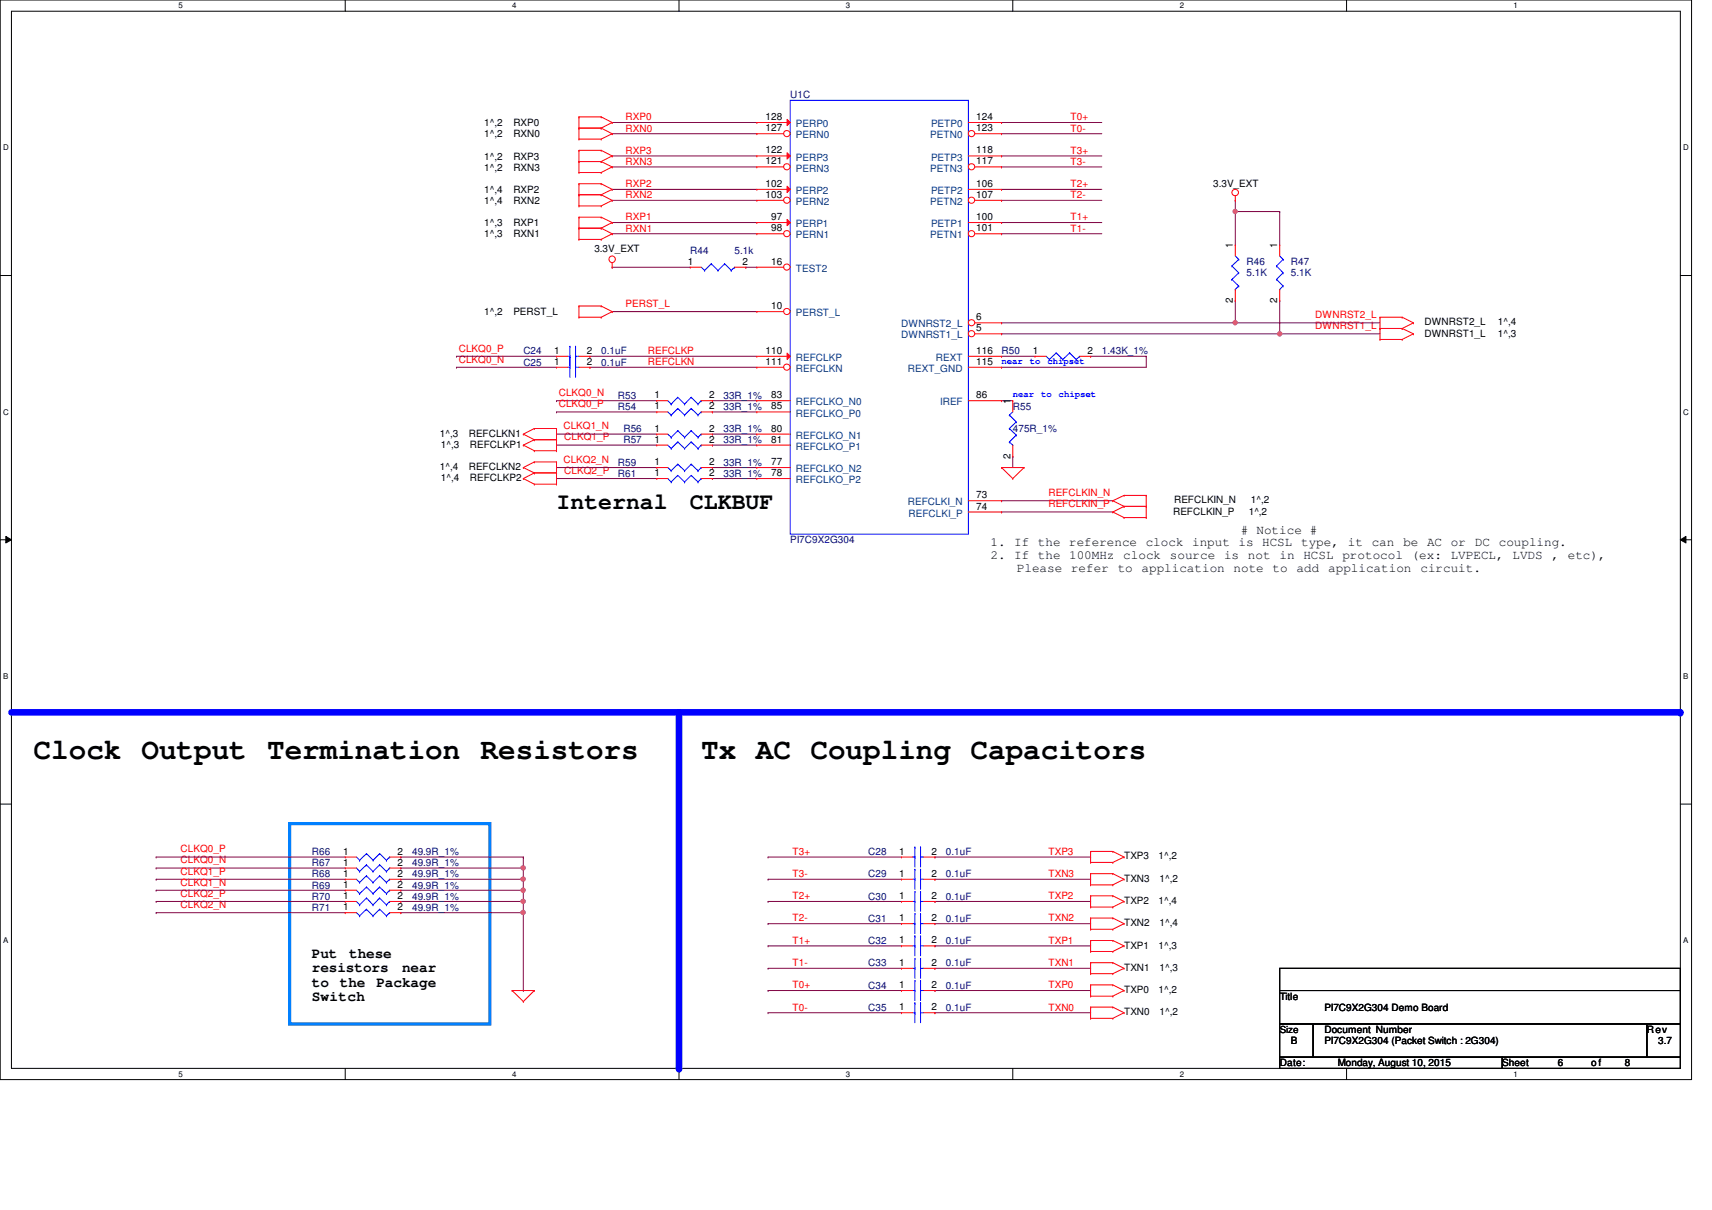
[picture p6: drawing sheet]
<svg xmlns="http://www.w3.org/2000/svg" width="297mm" height="210mm" viewBox="0 0 297 210" stroke-linecap="round" stroke-linejoin="round" font-family="sans-serif">
<defs><g id="words">
<g font-size="5.1">
<text x="5.8" y="131.7">Clock Output Termination Resistors</text>
<text x="121.7" y="131.7">Tx AC Coupling Capacitors</text>
</g>
<g font-size="4">
<text x="96.6" y="88.3">Internal</text>
<text x="119.7" y="88.3">CLKBUF</text>
</g>
<g font-size="2.5">
<text x="54.1" y="166.2">Put</text>
<text x="60.6" y="166.2">these</text>
<text x="54.1" y="168.7">resistors</text>
<text x="54.1" y="171.2">to</text>
<text x="54.1" y="173.7">Switch</text>
<text x="59" y="171.2">the</text>
<text x="65.3" y="171.2">Package</text>
<text x="69.8" y="168.7">near</text>
</g>
<g font-size="2.2">
<text x="171.9" y="94.8">1. If the reference clock input is HCSL type, it can be AC or DC coupling.</text>
<text x="215.3" y="92.6"># Notice #</text>
<text x="171.9" y="97">2. If the 100MHz clock source is not in HCSL protocol (ex: LVPECL, LVDS , etc),</text>
<text x="176.4" y="99.2">Please refer to application note to add</text>
<text x="230.5" y="99.2">application</text>
<text x="246.5" y="99.2">circuit.</text>
</g>
<g font-size="1.7" fill="#000080">
<text x="137.1" y="17.1">U1C</text>
<text x="119.8" y="44.1">R44</text>
<text x="127.5" y="44.1">5.1k</text>
<text x="216.3" y="46">R46</text>
<text x="216.3" y="48">5.1K</text>
<text x="224" y="46">R47</text>
<text x="224" y="48">5.1K</text>
<text x="90.8" y="61.5">C24</text>
<text x="90.8" y="63.4">C25</text>
<text x="104.3" y="61.5">0.1uF</text>
<text x="104.3" y="63.4">0.1uF</text>
<text x="173.8" y="61.5">R50</text>
<text x="191.2" y="61.5">1.43K_1%</text>
<text x="107.2" y="71.1">R54</text>
<text x="107.2" y="69.2">R53</text>
<text x="125.5" y="71.1">33R_1%</text>
<text x="125.5" y="69.2">33R_1%</text>
<text x="175.7" y="71.1">R55</text>
<text x="108.2" y="76.9">R57</text>
<text x="108.2" y="75">R56</text>
<text x="125.5" y="76.9">33R_1%</text>
<text x="125.5" y="75">33R_1%</text>
<text x="175.7" y="75">475R_1%</text>
<text x="107.2" y="80.8">R59</text>
<text x="107.2" y="82.7">R61</text>
<text x="125.5" y="80.8">33R_1%</text>
<text x="125.5" y="82.7">33R_1%</text>
<text x="137.1" y="94.3">PI7C9X2G304</text>
<text x="54.1" y="148.3">R66</text>
<text x="71.5" y="148.3">49.9R_1%</text>
<text x="150.6" y="148.3">C28</text>
<text x="164.1" y="148.3">0.1uF</text>
<text x="54.1" y="152.2">R68</text>
<text x="54.1" y="154.1">R69</text>
<text x="54.1" y="150.3">R67</text>
<text x="71.5" y="152.2">49.9R_1%</text>
<text x="71.5" y="154.1">49.9R_1%</text>
<text x="71.5" y="150.3">49.9R_1%</text>
<text x="150.6" y="152.2">C29</text>
<text x="164.1" y="152.2">0.1uF</text>
<text x="54.1" y="156">R70</text>
<text x="54.1" y="158">R71</text>
<text x="71.5" y="156">49.9R_1%</text>
<text x="71.5" y="158">49.9R_1%</text>
<text x="150.6" y="159.9">C31</text>
<text x="150.6" y="156">C30</text>
<text x="164.1" y="159.9">0.1uF</text>
<text x="164.1" y="156">0.1uF</text>
<text x="150.6" y="163.8">C32</text>
<text x="150.6" y="167.6">C33</text>
<text x="164.1" y="163.8">0.1uF</text>
<text x="164.1" y="167.6">0.1uF</text>
<text x="150.6" y="171.5">C34</text>
<text x="164.1" y="171.5">0.1uF</text>
<text x="150.6" y="175.3">C35</text>
<text x="164.1" y="175.3">0.1uF</text>
</g>
<g font-size="1.7">
<text x="84" y="23.8">1^,2</text>
<text x="84" y="21.9">1^,2</text>
<text x="89.1" y="23.8">RXN0</text>
<text x="89.1" y="21.9">RXP0</text>
<text x="132.8" y="20.8">128</text>
<text x="132.8" y="22.8">127</text>
<text x="169.4" y="20.8">124</text>
<text x="169.4" y="22.8">123</text>
<text x="84" y="27.7">1^,2</text>
<text x="84" y="29.6">1^,2</text>
<text x="89.1" y="27.7">RXP3</text>
<text x="89.1" y="29.6">RXN3</text>
<text x="132.8" y="26.6">122</text>
<text x="132.8" y="28.5">121</text>
<text x="169.4" y="26.6">118</text>
<text x="169.4" y="28.5">117</text>
<text x="84" y="33.5">1^,4</text>
<text x="84" y="35.4">1^,4</text>
<text x="89.1" y="33.5">RXP2</text>
<text x="89.1" y="35.4">RXN2</text>
<text x="132.8" y="32.4">102</text>
<text x="132.8" y="34.3">103</text>
<text x="169.4" y="32.4">106</text>
<text x="169.4" y="34.3">107</text>
<text x="210.5" y="32.5">3.3V_EXT</text>
<text x="84" y="41.2">1^,3</text>
<text x="84" y="39.3">1^,3</text>
<text x="89.1" y="41.2">RXN1</text>
<text x="89.1" y="39.3">RXP1</text>
<text x="133.8" y="38.2">97</text>
<text x="133.8" y="40.1">98</text>
<text x="169.4" y="38.2">100</text>
<text x="169.4" y="40.1">101</text>
<text x="103.1" y="43.7">3.3V_EXT</text>
<text x="119.3" y="45.9">1</text>
<text x="128.8" y="45.9">2</text>
<text x="133.8" y="45.9">16</text>
<text x="213.9" y="43.1" transform="rotate(-90 213.9 43.1)">1</text>
<text x="221.6" y="43.1" transform="rotate(-90 221.6 43.1)">1</text>
<text x="133.8" y="53.6">10</text>
<text x="213.9" y="52.5" transform="rotate(-90 213.9 52.5)">2</text>
<text x="221.6" y="52.5" transform="rotate(-90 221.6 52.5)">2</text>
<text x="84" y="54.7">1^,2</text>
<text x="89.1" y="54.7">PERST_L</text>
<text x="169.4" y="57.5">5</text>
<text x="169.4" y="55.6">6</text>
<text x="247.1" y="56.4">DWNRST2_L</text>
<text x="247.1" y="58.4">DWNRST1_L</text>
<text x="259.9" y="56.4">1^,4</text>
<text x="259.9" y="58.4">1^,3</text>
<text x="96.2" y="61.4">1</text>
<text x="96.2" y="63.3">1</text>
<text x="101.8" y="61.4">2</text>
<text x="101.8" y="63.3">2</text>
<text x="132.8" y="63.3">111</text>
<text x="132.8" y="61.4">110</text>
<text x="169.4" y="61.4">116</text>
<text x="169.4" y="63.3">115</text>
<text x="179.2" y="61.4">1</text>
<text x="188.7" y="61.4">2</text>
<text x="113.5" y="71">1</text>
<text x="113.5" y="69.1">1</text>
<text x="123" y="71">2</text>
<text x="123" y="69.1">2</text>
<text x="133.8" y="71">85</text>
<text x="133.8" y="69.1">83</text>
<text x="169.4" y="69.1">86</text>
<text x="175.3" y="70.1" transform="rotate(-90 175.3 70.1)">1</text>
<text x="76.3" y="75.7">1^,3</text>
<text x="76.5" y="77.7">1^,3</text>
<text x="81.3" y="75.7">REFCLKN1</text>
<text x="81.5" y="77.7">REFCLKP1</text>
<text x="113.5" y="76.8">1</text>
<text x="113.5" y="74.9">1</text>
<text x="123" y="76.8">2</text>
<text x="123" y="74.9">2</text>
<text x="133.8" y="76.8">81</text>
<text x="133.8" y="74.9">80</text>
<text x="76.3" y="81.5">1^,4</text>
<text x="76.5" y="83.5">1^,4</text>
<text x="81.3" y="81.5">REFCLKN2</text>
<text x="81.5" y="83.5">REFCLKP2</text>
<text x="113.5" y="80.7">1</text>
<text x="113.5" y="82.6">1</text>
<text x="123" y="80.7">2</text>
<text x="123" y="82.6">2</text>
<text x="133.8" y="80.7">77</text>
<text x="133.8" y="82.6">78</text>
<text x="175.3" y="79.5" transform="rotate(-90 175.3 79.5)">2</text>
<text x="169.4" y="86.4">73</text>
<text x="169.4" y="88.4">74</text>
<text x="203.5" y="89.3">REFCLKIN_P</text>
<text x="203.7" y="87.3">REFCLKIN_N</text>
<text x="216.7" y="89.3">1^,2</text>
<text x="217" y="87.3">1^,2</text>
<text x="59.5" y="148.3">1</text>
<text x="69" y="148.3">2</text>
<text x="156" y="148.3">1</text>
<text x="161.6" y="148.3">2</text>
<text x="195" y="149.1">TXP3</text>
<text x="201" y="149.1">1^,2</text>
<text x="59.5" y="156">1</text>
<text x="59.5" y="152.1">1</text>
<text x="59.5" y="154">1</text>
<text x="59.5" y="150.2">1</text>
<text x="69" y="156">2</text>
<text x="69" y="152.1">2</text>
<text x="69" y="154">2</text>
<text x="69" y="150.2">2</text>
<text x="156" y="156">1</text>
<text x="156" y="152.1">1</text>
<text x="161.6" y="156">2</text>
<text x="161.6" y="152.1">2</text>
<text x="195" y="153">TXN3</text>
<text x="201.2" y="153">1^,2</text>
<text x="59.5" y="157.9">1</text>
<text x="69" y="157.9">2</text>
<text x="156" y="159.8">1</text>
<text x="161.6" y="159.8">2</text>
<text x="195" y="160.7">TXN2</text>
<text x="195" y="156.8">TXP2</text>
<text x="201" y="156.8">1^,4</text>
<text x="201.2" y="160.7">1^,4</text>
<text x="156" y="163.7">1</text>
<text x="156" y="167.6">1</text>
<text x="161.6" y="163.7">2</text>
<text x="161.6" y="167.6">2</text>
<text x="195" y="164.5">TXP1</text>
<text x="201" y="164.5">1^,3</text>
<text x="156" y="171.4">1</text>
<text x="161.6" y="171.4">2</text>
<text x="195" y="172.3">TXP0</text>
<text x="195" y="168.4">TXN1</text>
<text x="201" y="172.3">1^,2</text>
<text x="201.2" y="168.4">1^,3</text>
<text x="222" y="173.4">Title</text>
<text x="156" y="175.3">1</text>
<text x="161.6" y="175.3">2</text>
<text x="195" y="176.1">TXN0</text>
<text x="201.2" y="176.1">1^,2</text>
<text x="222" y="179.2">Size</text>
<text x="229.8" y="179.2">Document Number</text>
<text x="229.8" y="175.3">PI7C9X2G304 Demo Board</text>
<text x="285.7" y="179.2">Rev</text>
<text x="222" y="185">Date:</text>
<text x="224" y="181.1">B</text>
<text x="229.8" y="181.1">PI7C9X2G304 (Packet Switch : 2G304)</text>
<text x="232.1" y="185">Monday, August 10, 2015</text>
<text x="260.6" y="185">Sheet</text>
<text x="270.3" y="185">6</text>
<text x="276.1" y="185">of</text>
<text x="281.9" y="185">8</text>
<text x="287.7" y="181.1">3.7</text>
</g>
<g font-size="1.7" fill="#f00">
<text x="108.5" y="20.9">RXP0</text>
<text x="108.5" y="22.8">RXN0</text>
<text x="185.8" y="20.9">T0+</text>
<text x="185.8" y="22.8">T0-</text>
<text x="108.5" y="26.7">RXP3</text>
<text x="108.5" y="28.6">RXN3</text>
<text x="185.8" y="26.7">T3+</text>
<text x="185.8" y="28.6">T3-</text>
<text x="108.5" y="32.5">RXP2</text>
<text x="108.5" y="34.4">RXN2</text>
<text x="185.8" y="32.5">T2+</text>
<text x="185.8" y="34.4">T2-</text>
<text x="108.5" y="38.2">RXP1</text>
<text x="108.5" y="40.2">RXN1</text>
<text x="185.8" y="38.2">T1+</text>
<text x="185.8" y="40.2">T1-</text>
<text x="108.5" y="53.3">PERST_L</text>
<text x="228.2" y="57.1">DWNRST1_L</text>
<text x="228.2" y="55.2">DWNRST2_L</text>
<text x="79.6" y="62.9">CLKQ0_N</text>
<text x="79.6" y="61">CLKQ0_P</text>
<text x="112.4" y="63.3">REFCLKN</text>
<text x="112.4" y="61.4">REFCLKP</text>
<text x="96.9" y="68.7">CLKQ0_N</text>
<text x="96.9" y="70.7">CLKQ0_P</text>
<text x="97.7" y="74.5">CLKQ1_N</text>
<text x="97.9" y="76.4">CLKQ1_P</text>
<text x="97.7" y="80.3">CLKQ2_N</text>
<text x="97.9" y="82.2">CLKQ2_P</text>
<text x="181.9" y="86.1">REFCLKIN_N</text>
<text x="181.9" y="88">REFCLKIN_P</text>
<text x="31.3" y="149.8">CLKQ0_N</text>
<text x="31.3" y="147.9">CLKQ0_P</text>
<text x="137.5" y="148.3">T3+</text>
<text x="181.9" y="148.3">TXP3</text>
<text x="31.3" y="151.7">CLKQ1_P</text>
<text x="31.3" y="155.6">CLKQ2_P</text>
<text x="31.3" y="153.6">CLKQ1_N</text>
<text x="137.5" y="152.1">T3-</text>
<text x="137.5" y="156">T2+</text>
<text x="181.9" y="152.1">TXN3</text>
<text x="181.9" y="156">TXP2</text>
<text x="31.3" y="157.5">CLKQ2_N</text>
<text x="137.5" y="159.9">T2-</text>
<text x="181.9" y="159.9">TXN2</text>
<text x="137.5" y="167.6">T1-</text>
<text x="137.5" y="163.7">T1+</text>
<text x="181.9" y="167.6">TXN1</text>
<text x="181.9" y="163.7">TXP1</text>
<text x="137.5" y="171.4">T0+</text>
<text x="181.9" y="171.4">TXP0</text>
<text x="137.5" y="175.3">T0-</text>
<text x="181.9" y="175.3">TXN0</text>
</g>
<g font-size="1.7" fill="#004080">
<text x="138.1" y="22.1">PERP0</text>
<text x="161.5" y="22.1">PETP0</text>
<text x="138.1" y="24">PERN0</text>
<text x="138.1" y="27.9">PERP3</text>
<text x="138.1" y="29.8">PERN3</text>
<text x="161.4" y="24">PETN0</text>
<text x="161.4" y="29.8">PETN3</text>
<text x="161.5" y="27.9">PETP3</text>
<text x="138.1" y="33.7">PERP2</text>
<text x="138.1" y="35.6">PERN2</text>
<text x="161.4" y="35.6">PETN2</text>
<text x="161.5" y="33.7">PETP2</text>
<text x="138.1" y="39.4">PERP1</text>
<text x="138.1" y="41.4">PERN1</text>
<text x="161.4" y="41.4">PETN1</text>
<text x="161.5" y="39.4">PETP1</text>
<text x="138.1" y="47.2">TEST2</text>
<text x="138.1" y="54.9">PERST_L</text>
<text x="156.4" y="58.7">DWNRST1_L</text>
<text x="156.4" y="56.8">DWNRST2_L</text>
<text x="138.1" y="64.5">REFCLKN</text>
<text x="138.1" y="62.6">REFCLKP</text>
<text x="157.5" y="64.5">REXT_GND</text>
<text x="162.4" y="62.6">REXT</text>
<text x="138.1" y="70.3">REFCLKO_N0</text>
<text x="163.1" y="70.3">IREF</text>
<text x="138.1" y="72.3">REFCLKO_P0</text>
<text x="138.1" y="76.1">REFCLKO_N1</text>
<text x="138.1" y="78">REFCLKO_P1</text>
<text x="138.1" y="81.9">REFCLKO_N2</text>
<text x="138.1" y="83.8">REFCLKO_P2</text>
<text x="157.5" y="87.7">REFCLKI_N</text>
<text x="157.6" y="89.6">REFCLKI_P</text>
</g>
<g font-size="1.6" fill="#00f">
<text x="173.8" y="63.1">near</text>
<text x="178.7" y="63.1">to</text>
<text x="181.7" y="63.1">chipset</text>
<text x="175.7" y="68.8">near</text>
<text x="180.6" y="68.8">to</text>
<text x="183.7" y="68.8">chipset</text>
</g>
<g font-size="1.4">
<text x="30.9" y="1.4">5</text>
<text x="88.9" y="1.4">4</text>
<text x="146.8" y="1.4">3</text>
<text x="204.7" y="1.4">2</text>
<text x="262.6" y="1.4">1</text>
<text x=".5" y="26.1">D</text>
<text x="292.1" y="26.1">D</text>
<text x=".5" y="71.9">C</text>
<text x="292.1" y="71.9">C</text>
<text x=".5" y="117.8">B</text>
<text x="292.1" y="117.8">B</text>
<text x=".5" y="163.6">A</text>
<text x="292.1" y="163.6">A</text>
<text x="30.9" y="186.8">5</text>
<text x="88.9" y="186.8">4</text>
<text x="146.8" y="186.8">3</text>
<text x="204.7" y="186.8">2</text>
<text x="262.6" y="186.8">1</text>
</g>
</g></defs>
<path d="M0 0h293.5v187.3h-293.5zM2 1.9h289.5v183.4h-289.5z" fill="none" stroke="#000" stroke-width=".17"/>
<g fill="#fff">
<path d="M30.9 .2h.8v1.5h-.8z"/>
<path d="M30.9 185.5h.8v1.6h-.8z"/>
</g>
<path d="M59.9 0v1.9M59.9 185.3v2" fill="none" stroke="#000" stroke-width=".17"/>
<g fill="#fff">
<path d="M88.9 .2h.7v1.5h-.7z"/>
<path d="M88.9 185.5h.7v1.6h-.7z"/>
</g>
<path d="M117.8 0v1.9M117.8 185.3v2" fill="none" stroke="#000" stroke-width=".17"/>
<g fill="#fff">
<path d="M146.8 .2h.7v1.5h-.7z"/>
<path d="M146.8 185.5h.7v1.6h-.7z"/>
</g>
<path d="M175.7 0v1.9M175.7 185.3v2" fill="none" stroke="#000" stroke-width=".17"/>
<g fill="#fff">
<path d="M204.7 .2h.7v1.5h-.7z"/>
<path d="M204.7 185.5h.7v1.6h-.7z"/>
</g>
<path d="M233.6 0v1.9M233.6 185.3v2" fill="none" stroke="#000" stroke-width=".17"/>
<g fill="#fff">
<path d="M262.6 .2h.8v1.5h-.8z"/>
<path d="M262.6 185.5h.8v1.6h-.8z"/>
<path d="M.5 24.8h1v1.6h-1z"/>
<path d="M292.1 24.8h.9v1.6h-.9z"/>
<path d="M.5 70.7h1v1.5h-1z"/>
<path d="M292.1 70.7h.9v1.5h-.9z"/>
</g>
<path d="M0 47.8h2M291.5 47.8h2" fill="none" stroke="#000" stroke-width=".17"/>
<g fill="#fff">
<path d="M.5 116.5h.9v1.6h-.9z"/>
<path d="M292.1 116.5h.8v1.6h-.8z"/>
</g>
<path d="M0 93.6h2M1 93l1 .6-1 .6zM291.5 93.6l1-.6v1.2zM291.5 93.6h2" fill="none" stroke="#000" stroke-width=".17"/>
<path d="M1 93l1 .6-1 .6zM291.5 93.6l1-.6v1.2z" fill="#000"/>
<g fill="#fff">
<path d="M.5 162.4h.9v1.5h-.9z"/>
<path d="M292.1 162.4h.8v1.5h-.8z"/>
</g>
<path d="M0 139.5h2M291.5 139.5h2" fill="none" stroke="#000" stroke-width=".17"/>
<path d="M50.2 142.9h34.8v34.7h-34.8z" fill="none" stroke="#0080ff" stroke-width=".55"/>
<path d="M2 123.6h289.5" fill="none" stroke="#00f" stroke-width="1.1"/>
<circle cx="291.5" cy="123.6" r=".57" fill="#00f"/>
<path d="M117.8 123.6v61.7" fill="none" stroke="#00f" stroke-width="1.1"/>
<circle cx="117.8" cy="185.3" r=".57" fill="#00f"/>
<g fill="none" stroke="#800040" stroke-width=".17">
<path d="M214.3 52.2h.1M214.3 56h.1M214.3 52.2v3.8M214.3 56h25.1M222 57.9h.1M222 57.9h17.4M173.8 63.7h.1M189.2 61.8h.1M189.2 61.8h9.7M198.9 61.8h.1M198.9 61.8v1.9h-25.1M133.3 152.5h.1"/>
<path d="M133.3 152.5h23.1M162.2 152.5h.1M162.2 152.5h27"/>
</g>
<circle cx="214.3" cy="56" r=".37" fill="#f0f"/>
<circle cx="214.3" cy="56" r=".37" fill="none" stroke="#f0f" stroke-width=".17"/>
<g fill="none" stroke="#800040" stroke-width=".17">
<path d="M214.3 34.8h.1M214.3 36.7h.1M214.3 34.8v1.9M214.3 36.7h7.7M222 52.2h.1M222 52.2v5.7M173.8 69.5h.1M173.8 69.5h1.9M175.7 79.2h.1M175.7 79.2v1.9M133.3 156.4h.1M133.3 156.4h23.1"/>
<path d="M162.2 156.4h.1M162.2 156.4h27M133.3 160.2h.1M133.3 168h.1M133.3 164.1h.1M133.3 175.7h.1M133.3 171.8h.1M133.3 160.2h23.1M133.3 168h23.1M133.3 164.1h23.1M133.3 175.7h23.1M133.3 171.8h23.1"/>
<path d="M162.2 160.2h.1M162.2 168h.1M162.2 164.1h.1M162.2 175.7h.1M162.2 171.8h.1M162.2 160.2h27M162.2 168h27M162.2 164.1h27M162.2 175.7h27M162.2 171.8h27"/>
</g>
<circle cx="214.3" cy="36.7" r=".37" fill="#f0f"/>
<circle cx="214.3" cy="36.7" r=".37" fill="none" stroke="#f0f" stroke-width=".17"/>
<path d="M69.5 148.7h.1M69.5 152.5h.1M69.5 148.7h21.3M69.5 152.5h21.3" fill="none" stroke="#800040" stroke-width=".17"/>
<circle cx="90.8" cy="152.5" r=".37" fill="#f0f"/>
<circle cx="90.8" cy="152.5" r=".37" fill="none" stroke="#f0f" stroke-width=".17"/>
<path d="M69.5 150.6h.1M69.5 150.6h21.3" fill="none" stroke="#800040" stroke-width=".17"/>
<circle cx="90.8" cy="150.6" r=".37" fill="#f0f"/>
<circle cx="90.8" cy="150.6" r=".37" fill="none" stroke="#f0f" stroke-width=".17"/>
<path d="M69.5 156.4h.1M69.5 156.4h21.3M90.8 156.4h.1M90.8 156.4v1.9" fill="none" stroke="#800040" stroke-width=".17"/>
<circle cx="90.8" cy="156.4" r=".37" fill="#f0f"/>
<circle cx="90.8" cy="156.4" r=".37" fill="none" stroke="#f0f" stroke-width=".17"/>
<path d="M69.5 154.4h.1M69.5 154.4h21.3" fill="none" stroke="#800040" stroke-width=".17"/>
<circle cx="90.8" cy="154.4" r=".38" fill="#f0f"/>
<circle cx="90.8" cy="154.4" r=".38" fill="none" stroke="#f0f" stroke-width=".17"/>
<path d="M69.5 158.3h.1M69.5 158.3h21.3v13.5M90.8 171.8h.1" fill="none" stroke="#800040" stroke-width=".17"/>
<circle cx="90.8" cy="158.3" r=".38" fill="#f0f"/>
<circle cx="90.8" cy="158.3" r=".38" fill="none" stroke="#f0f" stroke-width=".17"/>
<g fill="none" stroke="#800040" stroke-width=".17">
<path d="M214.3 36.7h.1M214.3 36.7v5.8M222 36.7h.1M222 36.7v5.8M106.2 46.4h.1M106.2 54.1h.1M106.2 46.4h13.6M106.2 54.1h25.1M173.8 57.9h.1M173.8 57.9h48.2M27.1 150.6h.1M27.1 148.7h.1"/>
<path d="M27.1 152.5h.1M27.1 158.3h.1M27.1 156.4h.1M27.1 154.4h.1M27.1 150.6h32.8M27.1 148.7h32.8M27.1 152.5h32.8M27.1 158.3h32.8M27.1 156.4h32.8M27.1 154.4h32.8M90.8 148.7h.1M90.8 152.5h.1"/>
<path d="M90.8 154.4h.1M90.8 150.6h.1M90.8 148.7v7.7"/>
</g>
<circle cx="222" cy="57.9" r=".38" fill="#f0f"/>
<circle cx="222" cy="57.9" r=".38" fill="none" stroke="#f0f" stroke-width=".17"/>
<g fill="none" stroke="#800040" stroke-width=".17">
<path d="M106.2 21.3h.1M106.2 23.2h.1M106.2 27.1h.1M106.2 29h.1M106.2 32.9h.1M106.2 34.8h.1M106.2 38.6h.1M106.2 21.3h25.1M106.2 23.2h25.1M106.2 27.1h25.1M106.2 29h25.1M106.2 32.9h25.1"/>
<path d="M106.2 34.8h25.1M106.2 38.6h25.1M173.8 21.3h.1M173.8 23.2h.1M173.8 27.1h.1M173.8 29h.1M173.8 32.9h.1M173.8 34.8h.1M173.8 38.6h.1M173.8 21.3h17.4M173.8 23.2h17.4M173.8 27.1h17.4"/>
<path d="M173.8 29h17.4M173.8 32.9h17.4M173.8 34.8h17.4M173.8 38.6h17.4M106.2 40.6h.1M106.2 40.6h25.1M129.4 46.4h.1M129.4 46.4h1.9M173.8 56h.1M173.8 40.6h.1M173.8 56h40.5M173.8 40.6h17.4"/>
<path d="M79.2 63.7h.1M79.2 61.8h.1M79.2 61.8h17.4M79.2 63.7h17.4M96.6 77.2h.1M96.6 75.3h.1M96.6 69.5h.1M96.6 71.5h.1M96.6 77.2h17.4M96.6 75.3h17.4M96.6 69.5h17.4M96.6 71.5h17.4"/>
<path d="M102.4 63.7h.1M102.4 61.8h.1M102.4 61.8h28.9M102.4 63.7h28.9M123.6 69.5h.1M123.6 71.5h.1M123.6 75.3h.1M123.6 77.2h.1M123.6 77.2h7.7M123.6 75.3h7.7M123.6 69.5h7.7M123.6 71.5h7.7"/>
<path d="M173.8 61.8h.1M173.8 61.8h5.8M96.6 83h.1M96.6 81.1h.1M96.6 83h17.4M96.6 81.1h17.4M123.6 81.1h.1M123.6 83h.1M123.6 83h7.7M123.6 81.1h7.7M173.8 86.9h.1M173.8 88.8h.1"/>
<path d="M173.8 86.9h19.3M173.8 88.8h19.3M133.3 148.7h.1M133.3 148.7h23.1M162.2 148.7h.1M162.2 148.7h27"/>
</g>
<g fill="none" stroke="#f00" stroke-width=".17">
<path d="M100.5 24.1h.1M100.5 22.2h.1M100.5 20.3h.1M100.5 28h.1M100.5 26.1h.1M100.5 29.9h.1M100.5 39.6h.1M100.5 33.8h.1M100.5 31.9h.1M100.5 37.7h.1M100.5 35.7h.1M100.5 20.3v3.8"/>
<path d="M100.5 26.1v3.8M100.5 31.9v3.8M100.5 37.7v3.8M100.5 22.2h3.8M100.5 24.1h3.8M100.5 20.3h3.8M100.5 26.1h3.8M100.5 28h3.8M100.5 29.9h3.8M100.5 39.6h3.8M100.5 31.9h3.8M100.5 33.8h3.8"/>
<path d="M100.5 37.7h3.8M100.5 35.7h3.8M104.3 22.2h.1M104.3 24.1h.1M104.3 20.3h.1M104.3 26.1h.1M104.3 28h.1M104.3 29.9h.1M104.3 39.6h.1M104.3 31.9h.1M104.3 33.8h.1M104.3 37.7h.1"/>
<path d="M104.3 35.7h.1M104.3 22.2l1.9 1M104.3 20.3l1.9 1M104.3 26.1l1.9 1M104.3 28l1.9 1M104.3 39.6l1.9 1M104.3 31.9l1.9 1M104.3 37.7l1.9 .9M104.3 33.8l1.9 1M106.2 23.2h.1M106.2 21.3h.1M106.2 27.1h.1"/>
<path d="M106.2 29h.1M106.2 32.9h.1M106.2 38.6h.1M106.2 34.8h.1M106.2 23.2l-1.9 .9M106.2 21.3l-1.9 .9M106.2 27.1l-1.9 .9M106.2 29l-1.9 .9M106.2 32.9l-1.9 .9M106.2 38.6l-1.9 1M106.2 34.8l-1.9 .9M214.3 34.8h.1"/>
<path d="M214.3 34v.8M100.5 55h.1M100.5 53.1h.1M100.5 41.5h.1M100.5 55h3.8M100.5 53.1h3.8M100.5 53.1v1.9M100.5 41.5h3.8M104.3 53.1h.1M104.3 55h.1M104.3 41.5h.1M104.3 53.1l1.9 1"/>
<path d="M106.2 54.1h.1M106.2 40.6h.1M106.2 46.4h.1M106.2 54.1l-1.9 .9M106.2 40.6l-1.9 .9M106.2 45.6v.8M214.3 42.5h.1M214.3 52.2h.1M214.3 42.5v1.9M214.3 50.2v2M239.4 57h.1M239.4 55h.1"/>
<path d="M239.4 58.9h.1M239.4 55h3.9M239.4 57h3.9M239.4 55v3.9M239.4 58.9h3.9M243.3 55h.1M243.3 57h.1M243.3 58.9h.1M243.3 55l1.9 1M243.3 57l1.9 .9M245.2 56h.1M245.2 57.9h.1"/>
<path d="M245.2 56l-1.9 1M245.2 57.9l-1.9 1M90.8 75.3h.1M90.8 77.2h.1M90.8 75.3l1.9 1M90.8 77.2l1.9 1M92.7 74.3h.1M92.7 76.3h.1M92.7 78.2h.1M92.7 74.3h3.9M92.7 74.3l-1.9 1M92.7 76.3h3.9"/>
<path d="M92.7 76.3l-1.9 .9M92.7 78.2h3.9M96.6 76.3h.1M96.6 74.3h.1M96.6 78.2h.1M96.6 74.3v3.9M114 77.2h.1M114 75.3h.1M114 77.2h1.9M114 75.3h1.9M121.7 77.2h1.9M121.7 75.3h1.9"/>
<path d="M123.6 77.2h.1M123.6 75.3h.1M175.7 69.5h.1M175.7 79.2h.1M175.7 69.5v2M175.7 77.2v2M90.8 83h.1M90.8 81.1h.1M90.8 83l1.9 1M90.8 81.1l1.9 .9M92.7 82h.1M92.7 84h.1"/>
<path d="M92.7 80.1h.1M92.7 82h3.9M92.7 82l-1.9 1M92.7 84h3.9M92.7 80.1h3.9M92.7 80.1l-1.9 1M96.6 84h.1M96.6 82h.1M96.6 80.1h.1M96.6 80.1v3.9M173.8 81.1h.1M173.8 81.1h3.9"/>
<path d="M173.8 81.1l1.9 1.9M175.7 83h.1M177.7 81.1h.1M177.7 81.1l-2 1.9M193.1 86.9h.1M193.1 88.8h.1M193.1 86.9l1.9 .9M193.1 88.8l1.9 1M195 85.9h.1M195 87.8h.1M195 89.8h.1M195 85.9h3.9"/>
<path d="M195 85.9l-1.9 1M195 87.8h3.9M195 87.8l-1.9 1M195 89.8h3.9M198.9 87.8h.1M198.9 85.9h.1M198.9 89.8h.1M198.9 85.9v3.9M59.9 156.4h.1M59.9 152.5h.1M59.9 156.4h1.9M59.9 152.5h1.9"/>
<path d="M67.6 156.4h1.9M67.6 152.5h1.9M69.5 156.4h.1M69.5 152.5h.1M189.2 153.5h.1M189.2 151.6h.1M189.2 149.6h.1M189.2 147.7h.1M189.2 159.3h.1M189.2 157.4h.1M189.2 155.4h.1M189.2 151.6h3.9"/>
<path d="M189.2 153.5h3.9M189.2 147.7v1.9M189.2 151.6v1.9M189.2 155.4v2M189.2 159.3v1.9M189.2 147.7h3.9M189.2 149.6h3.9M189.2 159.3h3.9M189.2 155.4h3.9M189.2 157.4h3.9M193.1 151.6h.1M193.1 153.5h.1"/>
<path d="M193.1 147.7h.1M193.1 149.6h.1M193.1 159.3h.1M193.1 155.4h.1M193.1 157.4h.1M193.1 151.6l1.9 .9M193.1 147.7l1.9 1M193.1 159.3l1.9 .9M193.1 155.4l1.9 1M195 152.5h.1M195 148.7h.1M195 156.4h.1"/>
<path d="M195 152.5l-1.9 1M195 148.7l-1.9 .9M195 156.4l-1.9 1M88.9 171.8h.1M88.9 171.8h3.8M88.9 171.8l1.9 1.9M90.8 173.7h.1M92.7 171.8h.1M92.7 171.8l-1.9 1.9M156.4 160.2h.1M156.4 171.8h.1M156.4 164.1h.1"/>
<path d="M156.4 171.8h2M156.4 160.2h2M156.4 164.1h2M160.3 171.8h1.9M160.3 160.2h1.9M160.3 164.1h1.9M162.2 160.2h.1M162.2 171.8h.1M162.2 164.1h.1M189.2 172.8h.1M189.2 170.9h.1M189.2 165.1h.1"/>
<path d="M189.2 163.2h.1M189.2 161.2h.1M189.2 168.9h.1M189.2 167h.1M189.2 176.7h.1M189.2 174.7h.1M189.2 163.2v1.9M189.2 167v1.9M189.2 170.9v1.9M189.2 174.7v2M189.2 170.9h3.9M189.2 172.8h3.9"/>
<path d="M189.2 163.2h3.9M189.2 165.1h3.9M189.2 161.2h3.9M189.2 167h3.9M189.2 168.9h3.9M189.2 174.7h3.9M189.2 176.7h3.9M193.1 170.9h.1M193.1 172.8h.1M193.1 163.2h.1M193.1 165.1h.1M193.1 161.2h.1"/>
<path d="M193.1 167h.1M193.1 168.9h.1M193.1 174.7h.1M193.1 176.7h.1M193.1 170.9l1.9 .9M193.1 163.2l1.9 .9M193.1 167l1.9 1M193.1 174.7l1.9 1M195 171.8h.1M195 164.1h.1M195 160.2h.1M195 168h.1"/>
<path d="M195 175.7h.1M195 171.8l-1.9 1M195 164.1l-1.9 1M195 160.2l-1.9 1M195 168l-1.9 .9M195 175.7l-1.9 1"/>
<circle cx="214.3" cy="33.4" r=".56"/>
<circle cx="106.2" cy="45" r=".56"/>
</g>
<path d="M222 168h69.5v3.8h-69.5zM222 171.8h69.5v5.8h-69.5zM222 177.6h5.8v5.8h-5.8zM227.8 177.6h57.9v5.8h-57.9zM285.7 177.6h5.8v5.8h-5.8zM222 183.4h38.6v1.9h-38.6zM260.6 183.4h30.9v1.9h-30.9z" fill="none" stroke="#000" stroke-width=".17"/>
<g fill="none" stroke="#00f" stroke-width=".17">
<path d="M137.1 17.4h30.9v75.3h-30.9zM213.7 46.1h.1M213.7 48.5h.1M213.7 46.1l1.2 1.2M213.7 48.5l1.2 1.1M214.3 50.2h.1M214.3 44.4l.6 .6M214.9 45h.1M214.9 47.3h.1M214.9 49.6h.1M214.9 45l-1.2 1.1M214.9 47.3l-1.2 1.2"/>
<path d="M214.9 49.6l-.6 .6M115.9 77.2l.6 .6M115.9 75.3l.6 .6M116.5 77.8h.1M116.5 75.9h.1M117.6 76.7h.1M117.6 74.7h.1M117.6 76.7l-1.1 1.1M117.6 76.7l1.2 1.1M117.6 74.7l-1.1 1.2M117.6 74.7l1.2 1.2M118.8 77.8h.1"/>
<path d="M118.8 75.9h.1M119.9 76.7h.1M119.9 74.7h.1M119.9 76.7l-1.1 1.1M119.9 76.7l1.2 1.1M119.9 74.7l-1.1 1.2M119.9 74.7l1.2 1.2M121.1 77.8h.1M121.1 75.9h.1M121.7 77.2h.1M121.7 75.3h.1M121.7 77.2l-.6 .6"/>
<path d="M121.7 75.3l-.6 .6M175.1 72h.1M175.1 74.3h.1M175.1 76.7h.1M175.1 72l1.2 1.2M175.1 74.3l1.2 1.2M175.1 76.7l.6 .5M175.7 77.2h.1M175.7 71.5l-.6 .5M176.3 73.2h.1M176.3 75.5h.1M176.3 73.2l-1.2 1.1"/>
<path d="M176.3 75.5l-1.2 1.2M61.8 156.4l.6 .6M61.8 152.5l.6 .6M62.4 157h.1M62.4 153.1h.1M63.6 155.8h.1M63.6 151.9h.1M63.6 155.8l-1.2 1.2M63.6 155.8l1.1 1.2M63.6 151.9l-1.2 1.2M63.6 151.9l1.1 1.2M64.7 157h.1"/>
<path d="M64.7 153.1h.1M65.9 155.8h.1M65.9 151.9h.1M65.9 155.8l-1.2 1.2M65.9 155.8l1.2 1.2M65.9 151.9l-1.2 1.2M65.9 151.9l1.2 1.2M67.1 157h.1M67.1 153.1h.1M67.6 156.4h.1M67.6 152.5h.1M67.6 156.4l-.5 .6"/>
<path d="M67.6 152.5l-.5 .6M158.7 158.5h.1M158.7 158.5v3.5M159.7 158.5h.1M159.7 158.5v3.5M158.4 160.2h.3M158.4 171.8h.3M158.4 164.1h.3M158.7 160.2h.1M158.7 171.8h.1M158.7 170.1h.1M158.7 164.1h.1"/>
<path d="M158.7 162.3h.1M158.7 162.3v3.5M158.7 170.1v3.5M159.7 160.2h.1M159.7 170.1h.1M159.7 171.8h.1M159.7 162.3h.1M159.7 164.1h.1M159.7 160.2h.6M159.7 162.3v3.5M159.7 170.1v3.5M159.7 171.8h.6"/>
<path d="M159.7 164.1h.6"/>
</g>
<circle cx="136.5" cy="54" r=".55" fill="#fff"/>
<g fill="none" stroke="#f00" stroke-width=".17">
<path d="M131.3 54.1h.1M131.3 54.1h4.7"/>
<circle cx="136.5" cy="54" r=".55"/>
</g>
<circle cx="136.5" cy="63.7" r=".55" fill="#fff"/>
<g fill="none" stroke="#f00" stroke-width=".17">
<path d="M131.3 63.7h.1M131.3 63.7h4.7"/>
<circle cx="136.5" cy="63.7" r=".55"/>
</g>
<path d="M136.6 61.3l.5 .5-.5 .6z" fill="#f00"/>
<path d="M131.3 61.8h.1M131.3 61.8h5.8M136.6 61.3l.5 .5-.5 .6z" fill="none" stroke="#f00" stroke-width=".17"/>
<circle cx="136.5" cy="46.3" r=".55" fill="#fff"/>
<g fill="none" stroke="#f00" stroke-width=".17">
<path d="M131.3 46.4h.1M131.3 46.4h4.7"/>
<circle cx="136.5" cy="46.3" r=".55"/>
</g>
<circle cx="168.6" cy="57.9" r=".55" fill="#fff"/>
<g fill="none" stroke="#f00" stroke-width=".17">
<path d="M169.2 57.9h4.6M173.8 57.9h.1"/>
<circle cx="168.6" cy="57.9" r=".55"/>
</g>
<circle cx="168.6" cy="56" r=".55" fill="#fff"/>
<g fill="none" stroke="#f00" stroke-width=".17">
<path d="M169.2 56h4.6M173.8 56h.1"/>
<circle cx="168.6" cy="56" r=".55"/>
</g>
<path d="M136.6 38.1l.5 .5-.5 .6z" fill="#f00"/>
<path d="M131.3 38.6h.1M131.3 38.6h5.8M136.6 38.1l.5 .5-.5 .6z" fill="none" stroke="#f00" stroke-width=".17"/>
<circle cx="136.5" cy="40.5" r=".55" fill="#fff"/>
<g fill="none" stroke="#f00" stroke-width=".17">
<path d="M168 38.6h5.8M173.8 38.6h.1M131.3 40.6h.1M131.3 40.6h4.7"/>
<circle cx="136.5" cy="40.5" r=".55"/>
</g>
<circle cx="168.6" cy="40.5" r=".55" fill="#fff"/>
<g fill="none" stroke="#f00" stroke-width=".17">
<path d="M169.2 40.6h4.6M173.8 40.6h.1"/>
<circle cx="168.6" cy="40.5" r=".55"/>
</g>
<path d="M136.6 20.7l.5 .6-.5 .5z" fill="#f00"/>
<path d="M131.3 21.3h.1M131.3 21.3h5.8M136.6 20.7l.5 .6-.5 .5z" fill="none" stroke="#f00" stroke-width=".17"/>
<circle cx="136.5" cy="23.2" r=".55" fill="#fff"/>
<g fill="none" stroke="#f00" stroke-width=".17">
<path d="M131.3 23.2h.1M131.3 23.2h4.7M168 21.3h5.8M173.8 21.3h.1"/>
<circle cx="136.5" cy="23.2" r=".55"/>
</g>
<circle cx="168.6" cy="23.2" r=".55" fill="#fff"/>
<g fill="none" stroke="#f00" stroke-width=".17">
<path d="M169.2 23.2h4.6M173.8 23.2h.1"/>
<circle cx="168.6" cy="23.2" r=".55"/>
</g>
<path d="M136.6 26.5l.5 .6-.5 .5z" fill="#f00"/>
<path d="M131.3 27.1h.1M131.3 27.1h5.8M136.6 26.5l.5 .6-.5 .5z" fill="none" stroke="#f00" stroke-width=".17"/>
<circle cx="136.5" cy="28.9" r=".55" fill="#fff"/>
<g fill="none" stroke="#f00" stroke-width=".17">
<path d="M131.3 29h.1M131.3 29h4.7M168 27.1h5.8M173.8 27.1h.1"/>
<circle cx="136.5" cy="28.9" r=".55"/>
</g>
<circle cx="168.6" cy="28.9" r=".55" fill="#fff"/>
<g fill="none" stroke="#f00" stroke-width=".17">
<path d="M169.2 29h4.6M173.8 29h.1"/>
<circle cx="168.6" cy="28.9" r=".55"/>
</g>
<path d="M136.6 32.3l.5 .6-.5 .5z" fill="#f00"/>
<path d="M131.3 32.9h.1M131.3 32.9h5.8M136.6 32.3l.5 .6-.5 .5z" fill="none" stroke="#f00" stroke-width=".17"/>
<circle cx="136.5" cy="34.7" r=".55" fill="#fff"/>
<g fill="none" stroke="#f00" stroke-width=".17">
<path d="M131.3 34.8h.1M131.3 34.8h4.7M168 32.9h5.8M173.8 32.9h.1"/>
<circle cx="136.5" cy="34.7" r=".55"/>
</g>
<circle cx="168.6" cy="34.7" r=".55" fill="#fff"/>
<g fill="none" stroke="#f00" stroke-width=".17">
<path d="M169.2 34.8h4.6M173.8 34.8h.1M119.8 46.4h.1M119.8 46.4h1.9M127.5 46.4h1.9M129.4 46.4h.1M222 42.5h.1M222 52.2h.1M222 42.5v1.9M222 50.2v2M96.6 61.8h.1M96.6 63.7h.1"/>
<path d="M96.6 61.8h1.9M96.6 63.7h1.9M100.5 61.8h1.9M100.5 63.7h1.9M102.4 61.8h.1M102.4 63.7h.1M114 71.5h.1M114 69.5h.1M114 71.5h1.9M114 69.5h1.9M121.7 71.5h1.9M121.7 69.5h1.9"/>
<path d="M123.6 71.5h.1M123.6 69.5h.1M131.3 77.2h.1M131.3 71.5h.1M131.3 69.5h.1M131.3 75.3h.1M131.3 77.2h5.8M131.3 71.5h5.8M131.3 69.5h5.8M131.3 75.3h5.8M168 61.8h5.8M168 63.7h5.8"/>
<path d="M168 69.5h5.8M173.8 61.8h.1M173.8 63.7h.1M173.8 69.5h.1M179.6 61.8h.1M179.6 61.8h1.9M187.3 61.8h1.9M189.2 61.8h.1M114 81.1h.1M114 83h.1M114 81.1h1.9M114 83h1.9"/>
<path d="M121.7 81.1h1.9M121.7 83h1.9M123.6 81.1h.1M123.6 83h.1M131.3 81.1h.1M131.3 83h.1M131.3 81.1h5.8M131.3 83h5.8M168 86.9h5.8M168 88.8h5.8M173.8 86.9h.1M173.8 88.8h.1"/>
<path d="M59.9 148.7h.1M59.9 158.3h.1M59.9 154.4h.1M59.9 150.6h.1M59.9 148.7h1.9M59.9 158.3h1.9M59.9 154.4h1.9M59.9 150.6h1.9M67.6 148.7h1.9M67.6 158.3h1.9M67.6 154.4h1.9M67.6 150.6h1.9"/>
<path d="M69.5 148.7h.1M69.5 158.3h.1M69.5 154.4h.1M69.5 150.6h.1M156.4 148.7h.1M156.4 156.4h.1M156.4 152.5h.1M156.4 148.7h2M156.4 156.4h2M156.4 152.5h2M160.3 148.7h1.9M160.3 156.4h1.9"/>
<path d="M160.3 152.5h1.9M162.2 148.7h.1M162.2 156.4h.1M162.2 152.5h.1M156.4 175.7h.1M156.4 168h.1M156.4 175.7h2M156.4 168h2M160.3 175.7h1.9M160.3 168h1.9M162.2 175.7h.1M162.2 168h.1"/>
<circle cx="168.6" cy="34.7" r=".55"/>
</g>
<g fill="none" stroke="#00f" stroke-width=".17">
<path d="M121.7 46.4l.6 .5M122.3 46.9h.1M123.4 45.8h.1M123.4 45.8l-1.1 1.1M123.4 45.8l1.2 1.1M124.6 46.9h.1M125.7 45.8h.1M125.7 45.8l-1.1 1.1M125.7 45.8l1.2 1.1M126.9 46.9h.1M127.5 46.4h.1M127.5 46.4l-.6 .5"/>
<path d="M221.5 46.1h.1M221.5 48.5h.1M221.5 46.1l1.1 1.2M221.5 48.5l1.1 1.1M222 50.2h.1M222 44.4l.6 .6M222.6 45h.1M222.6 47.3h.1M222.6 49.6h.1M222.6 45l-1.1 1.1M222.6 47.3l-1.1 1.2M222.6 49.6l-.6 .6"/>
<path d="M98.5 61.8h.4M98.5 63.7h.4M98.9 61.8h.1M98.9 60.1h.1M98.9 63.7h.1M98.9 62h.1M98.9 60.1v5.3M99.9 60.1h.1M99.9 61.8h.1M99.9 62h.1M99.9 63.7h.1M99.9 61.8h.6"/>
<path d="M99.9 60.1v5.3M99.9 63.7h.6M115.9 71.5l.6 .5M115.9 69.5l.6 .6M116.5 72h.1M116.5 70.1h.1M117.6 70.9h.1M117.6 68.9h.1M117.6 70.9l-1.1 1.1M117.6 70.9l1.2 1.1M117.6 68.9l-1.1 1.2M117.6 68.9l1.2 1.2"/>
<path d="M118.8 72h.1M118.8 70.1h.1M119.9 70.9h.1M119.9 68.9h.1M119.9 70.9l-1.1 1.1M119.9 70.9l1.2 1.1M119.9 68.9l-1.1 1.2M119.9 68.9l1.2 1.2M121.1 72h.1M121.1 70.1h.1M121.7 71.5h.1M121.7 69.5h.1"/>
<path d="M121.7 71.5l-.6 .5M121.7 69.5l-.6 .6M181.5 61.8l.6 .6M182.1 62.4h.1M183.3 61.2h.1M183.3 61.2l-1.2 1.2M183.3 61.2l1.1 1.2M184.4 62.4h.1M185.6 61.2h.1M185.6 61.2l-1.2 1.2M185.6 61.2l1.1 1.2M186.7 62.4h.1"/>
<path d="M187.3 61.8h.1M187.3 61.8l-.6 .6M115.9 81.1l.6 .6M115.9 83l.6 .6M116.5 81.7h.1M116.5 83.6h.1M117.6 80.5h.1M117.6 82.5h.1M117.6 80.5l-1.1 1.2M117.6 80.5l1.2 1.2M117.6 82.5l-1.1 1.1M117.6 82.5l1.2 1.1"/>
<path d="M118.8 81.7h.1M118.8 83.6h.1M119.9 80.5h.1M119.9 82.5h.1M119.9 80.5l-1.1 1.2M119.9 80.5l1.2 1.2M119.9 82.5l-1.1 1.1M119.9 82.5l1.2 1.1M121.1 81.7h.1M121.1 83.6h.1M121.7 81.1h.1M121.7 83h.1"/>
<path d="M121.7 81.1l-.6 .6M121.7 83l-.6 .6M61.8 148.7l.6 .5M61.8 158.3l.6 .6M61.8 154.4l.6 .6M61.8 150.6l.6 .6M62.4 149.2h.1M62.4 158.9h.1M62.4 155h.1M62.4 151.2h.1M63.6 148.1h.1M63.6 157.7h.1"/>
<path d="M63.6 153.9h.1M63.6 150h.1M63.6 148.1l-1.2 1.1M63.6 148.1l1.1 1.1M63.6 157.7l-1.2 1.2M63.6 157.7l1.1 1.2M63.6 153.9l-1.2 1.1M63.6 153.9l1.1 1.1M63.6 150l-1.2 1.2M63.6 150l1.1 1.2M64.7 149.2h.1M64.7 158.9h.1"/>
<path d="M64.7 155h.1M64.7 151.2h.1M65.9 148.1h.1M65.9 157.7h.1M65.9 153.9h.1M65.9 150h.1M65.9 148.1l-1.2 1.1M65.9 148.1l1.2 1.1M65.9 157.7l-1.2 1.2M65.9 157.7l1.2 1.2M65.9 153.9l-1.2 1.1M65.9 153.9l1.2 1.1"/>
<path d="M65.9 150l-1.2 1.2M65.9 150l1.2 1.2M67.1 149.2h.1M67.1 158.9h.1M67.1 155h.1M67.1 151.2h.1M67.6 148.7h.1M67.6 158.3h.1M67.6 154.4h.1M67.6 150.6h.1M67.6 148.7l-.5 .5M67.6 158.3l-.5 .6"/>
<path d="M67.6 154.4l-.5 .6M67.6 150.6l-.5 .6M158.4 148.7h.3M158.4 156.4h.3M158.4 152.5h.3M158.7 148.7h.1M158.7 146.9h.1M158.7 156.4h.1M158.7 154.6h.1M158.7 152.5h.1M158.7 150.8h.1M158.7 146.9v3.5"/>
<path d="M158.7 150.8v3.5M158.7 154.6v3.5M159.7 146.9h.1M159.7 148.7h.1M159.7 154.6h.1M159.7 156.4h.1M159.7 150.8h.1M159.7 152.5h.1M159.7 148.7h.6M159.7 146.9v3.5M159.7 150.8v3.5M159.7 154.6v3.5"/>
<path d="M159.7 156.4h.6M159.7 152.5h.6M158.4 175.7h.3M158.4 168h.3M158.7 175.7h.1M158.7 173.9h.1M158.7 168h.1M158.7 166.2h.1M158.7 166.2v3.5M158.7 173.9v3.5M159.7 173.9h.1M159.7 175.7h.1"/>
<path d="M159.7 166.2h.1M159.7 168h.1M159.7 166.2v3.5M159.7 173.9v3.5M159.7 175.7h.6M159.7 168h.6"/>
</g>
<circle cx="214.3" cy="56" r=".37" fill="#f0f"/>
<circle cx="214.3" cy="56" r=".37" fill="none" stroke="#f0f" stroke-width=".17"/>
<circle cx="214.3" cy="36.7" r=".37" fill="#f0f"/>
<circle cx="214.3" cy="36.7" r=".37" fill="none" stroke="#f0f" stroke-width=".17"/>
<circle cx="90.8" cy="152.5" r=".37" fill="#f0f"/>
<circle cx="90.8" cy="152.5" r=".37" fill="none" stroke="#f0f" stroke-width=".17"/>
<circle cx="90.8" cy="150.6" r=".37" fill="#f0f"/>
<circle cx="90.8" cy="150.6" r=".37" fill="none" stroke="#f0f" stroke-width=".17"/>
<circle cx="90.8" cy="156.4" r=".37" fill="#f0f"/>
<circle cx="90.8" cy="156.4" r=".37" fill="none" stroke="#f0f" stroke-width=".17"/>
<circle cx="90.8" cy="154.4" r=".38" fill="#f0f"/>
<circle cx="90.8" cy="154.4" r=".38" fill="none" stroke="#f0f" stroke-width=".17"/>
<circle cx="90.8" cy="158.3" r=".38" fill="#f0f"/>
<circle cx="90.8" cy="158.3" r=".38" fill="none" stroke="#f0f" stroke-width=".17"/>
<circle cx="222" cy="57.9" r=".38" fill="#f0f"/>
<circle cx="222" cy="57.9" r=".38" fill="none" stroke="#f0f" stroke-width=".17"/>
<use href="#words"/>
</svg>
